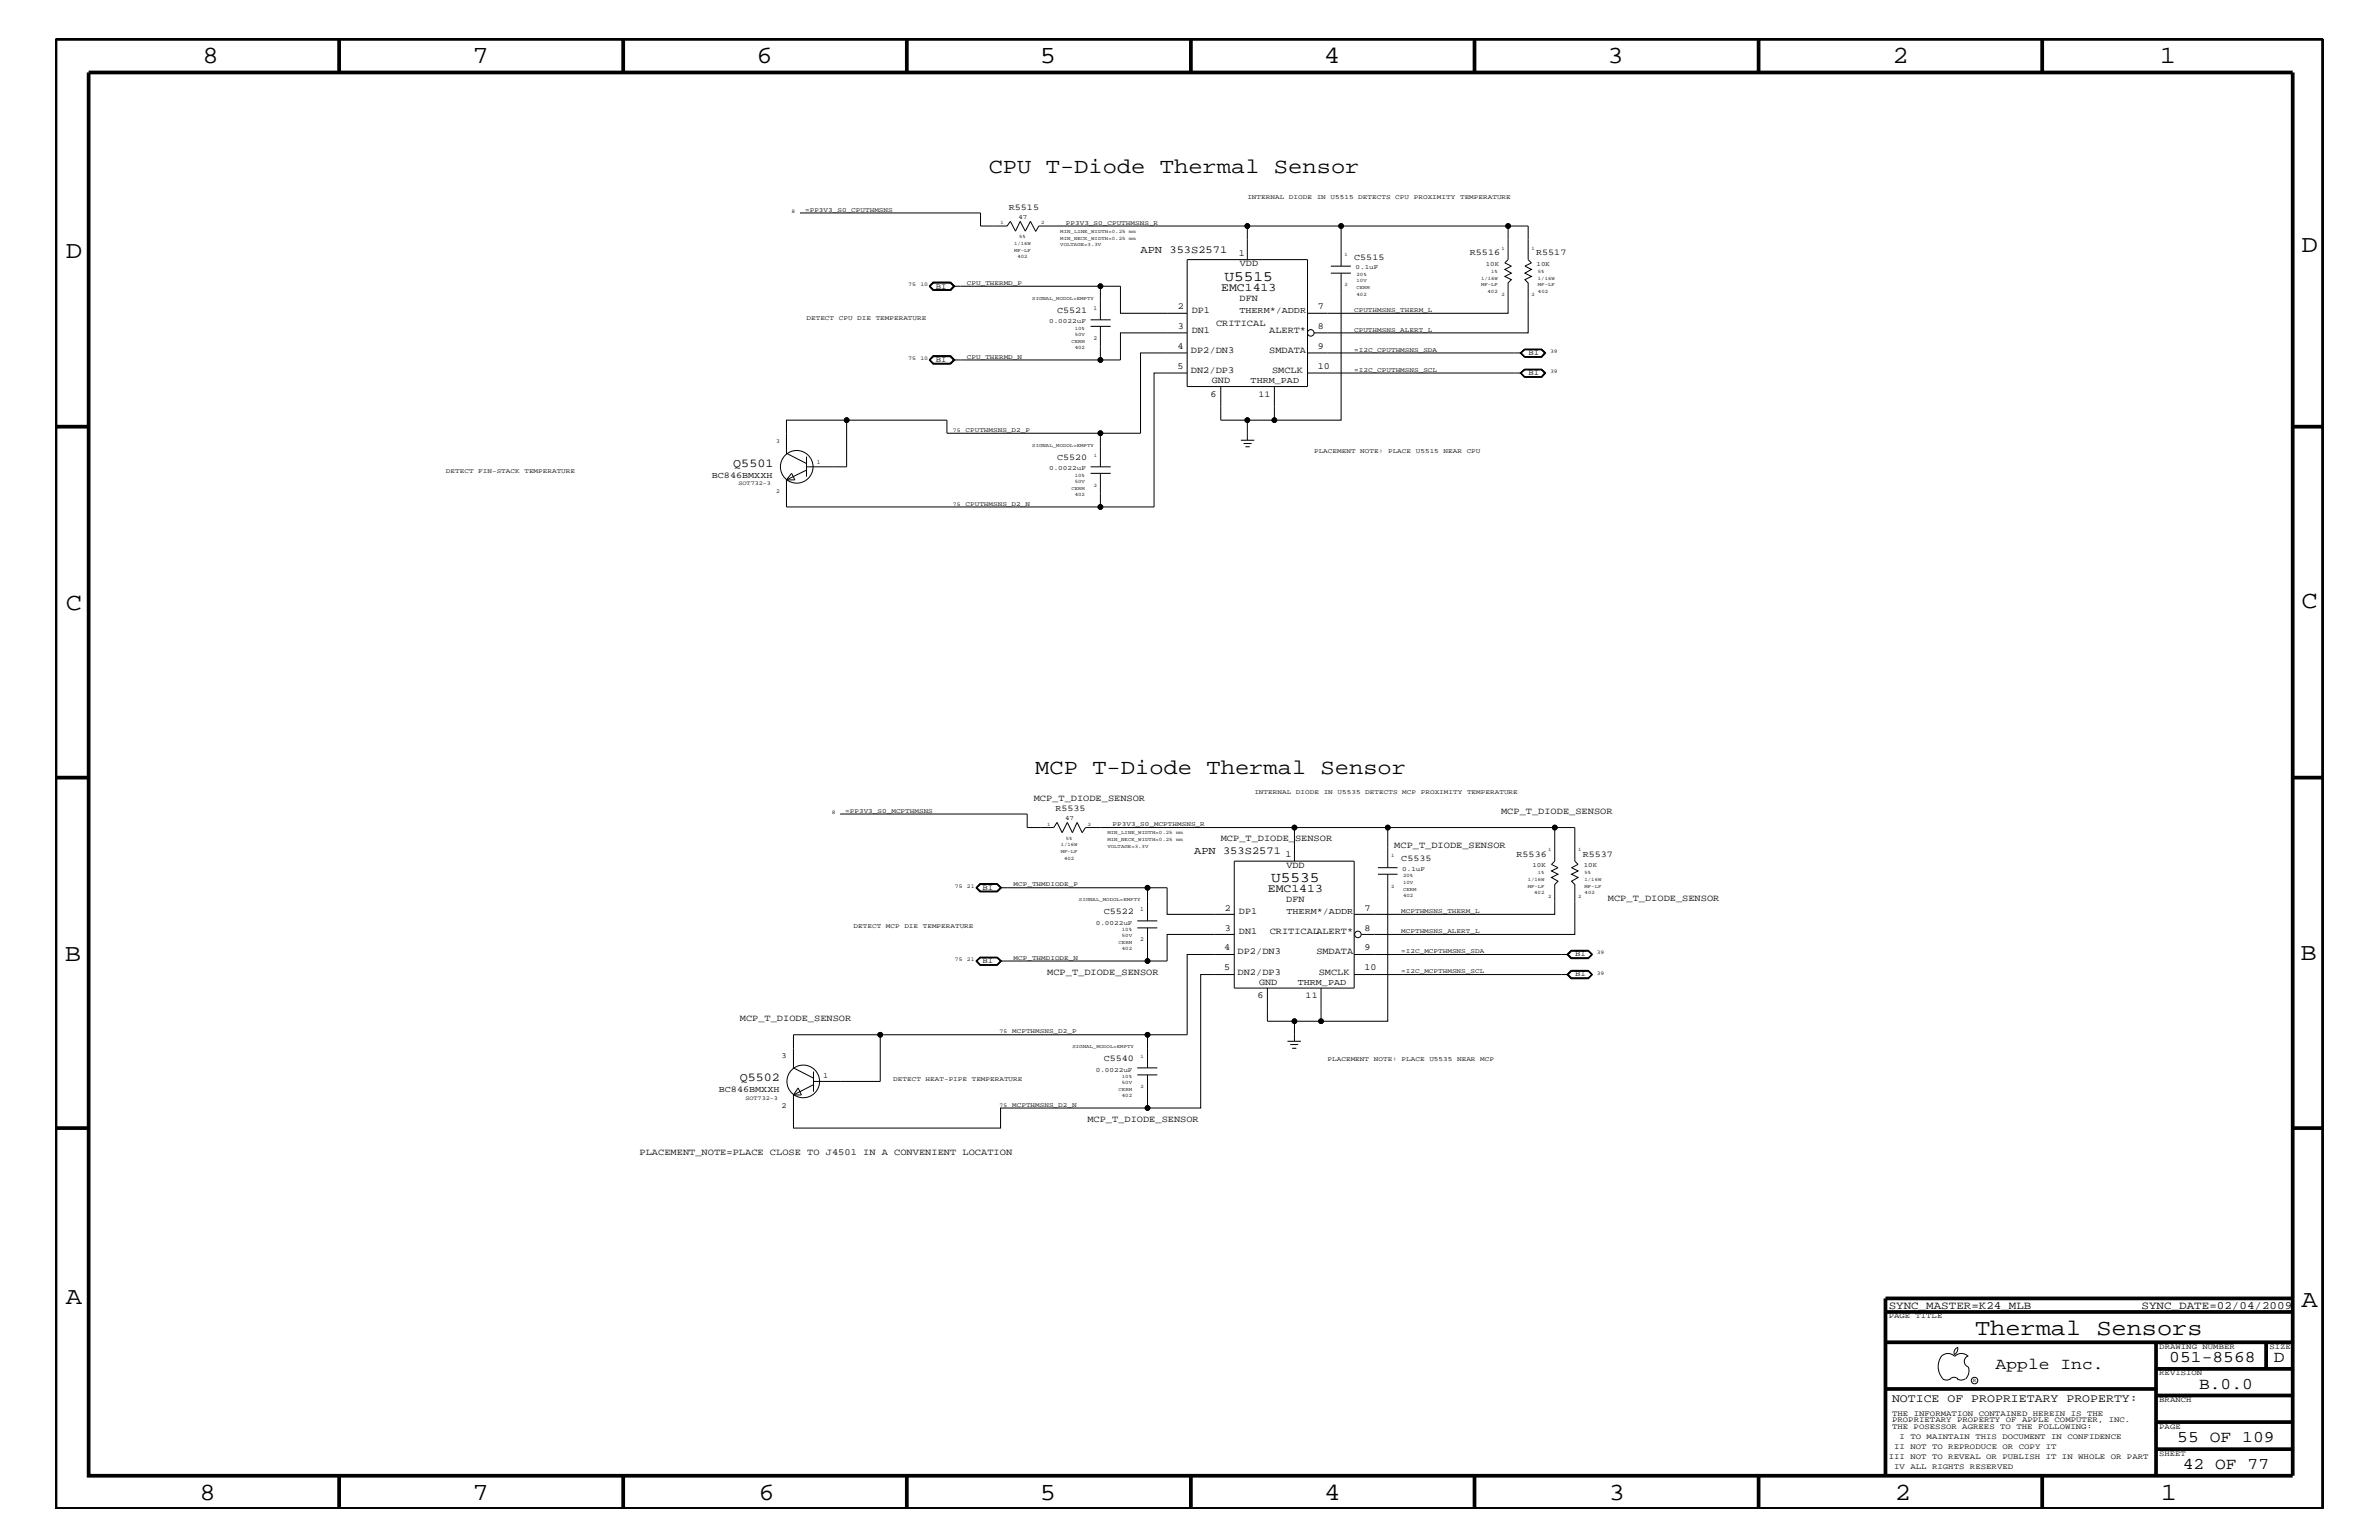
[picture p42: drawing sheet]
<svg xmlns="http://www.w3.org/2000/svg" width="432mm" height="279mm" viewBox="0 0 432 279" stroke-linecap="round" stroke-linejoin="round" font-family="sans-serif">
<defs><g id="words">
<g font-size="4.5">
<text x="36.7" y="11.5">8</text>
<text x="85.8" y="11.5">7</text>
<text x="137.3" y="11.5">6</text>
<text x="188.7" y="11.5">5</text>
<text x="240.3" y="11.5">4</text>
<text x="291.8" y="11.5">3</text>
<text x="343.5" y="11.5">2</text>
<text x="392" y="11.5">1</text>
<text x="11.9" y="46.8">D</text>
<text x="417.7" y="45.7">D</text>
<text x="11.9" y="110.6">C</text>
<text x="417.7" y="110.3">C</text>
<text x="11.8" y="174.3">B</text>
<text x="417.6" y="174.2">B</text>
<text x="11.9" y="236.7">A</text>
<text x="417.7" y="237.1">A</text>
<text x="36.2" y="272.1">8</text>
<text x="85.8" y="272.1">7</text>
<text x="137.7" y="272.1">6</text>
<text x="188.7" y="272.1">5</text>
<text x="240.4" y="272.1">4</text>
<text x="292" y="272.1">3</text>
<text x="343.9" y="272.1">2</text>
<text x="392.2" y="272.1">1</text>
</g>
<text font-size="4.1" x="358.5" y="242.3">Thermal Sensors</text>
<g font-size="3.9">
<text x="179.5" y="31.4">CPU T-Diode Thermal Sensor</text>
<text x="187.9" y="140.4">MCP T-Diode Thermal Sensor</text>
</g>
<g font-size="3">
<text x="362.2" y="248.4">Apple Inc.</text>
<text x="393.7" y="247.1">051-8568</text>
<text x="399.2" y="252">B.0.0</text>
<text x="412.7" y="247.1">D</text>
<text x="395.2" y="261.6">55 OF 109</text>
<text x="396.2" y="266.6">42 OF 77</text>
</g>
<g font-size="2.6">
<text x="222.2" y="51">U5515</text>
<text x="230.7" y="160">U5535</text>
</g>
<g font-size="2.2">
<text x="133.1" y="84.7">Q5501</text>
<text x="134.3" y="196.2">Q5502</text>
</g>
<g font-size="2.1">
<text x="221.7" y="52.8">EMC1413</text>
<text x="230.1" y="161.9">EMC1413</text>
<text x="343.4" y="254.4">NOTICE OF PROPRIETARY PROPERTY:</text>
</g>
<g font-size="2">
<text x="342.8" y="237.4">SYNC_MASTER=K24_MLB</text>
<text x="388.7" y="237.4">SYNC_DATE=02/04/2009</text>
</g>
<g font-size="1.9">
<text x="207" y="45.9">APN 353S2571</text>
<text x="216.7" y="155">APN 353S2571</text>
</g>
<g font-size="1.7">
<text x="224.9" y="46.5">1</text>
<text x="225" y="48.3">VDD</text>
<text x="213.8" y="59.7">3</text>
<text x="213.8" y="56.1">2</text>
<text x="216.3" y="56.8">DP1</text>
<text x="220.7" y="59.2">CRITICAL</text>
<text x="225" y="54.6">DFN</text>
<text x="239.2" y="59.7">8</text>
<text x="239.2" y="56.1">7</text>
<text x="213.7" y="63.4">4</text>
<text x="216.2" y="64">DP2/DN3</text>
<text x="216.3" y="60.4">DN1</text>
<text x="230.4" y="64">SMDATA</text>
<text x="230.4" y="60.4">ALERT*</text>
<text x="239.2" y="63.4">9</text>
<text x="213.7" y="67">5</text>
<text x="216.2" y="67.7">DN2/DP3</text>
<text x="219.7" y="72">6</text>
<text x="220" y="69.5">GND</text>
<text x="230.9" y="67.7">SMCLK</text>
<text x="239.2" y="67">10</text>
<text x="187.6" y="145.3">MCP_T_DIODE_SENSOR</text>
<text x="272.5" y="147.7">MCP_T_DIODE_SENSOR</text>
<text x="221.6" y="152.6">MCP_T_DIODE_SENSOR</text>
<text x="233.3" y="155.6">1</text>
<text x="253.1" y="153.8">MCP_T_DIODE_SENSOR</text>
<text x="233.5" y="157.4">VDD</text>
<text x="222.3" y="165.2">2</text>
<text x="224.9" y="165.9">DP1</text>
<text x="233.5" y="163.7">DFN</text>
<text x="247.6" y="165.2">7</text>
<text x="291.8" y="163.5">MCP_T_DIODE_SENSOR</text>
<text x="222.2" y="172.4">4</text>
<text x="222.3" y="168.9">3</text>
<text x="224.6" y="173.2">DP2/DN3</text>
<text x="224.9" y="169.5">DN1</text>
<text x="230.5" y="169.5">CRITICALALERT*</text>
<text x="238.9" y="173.2">SMDATA</text>
<text x="247.7" y="172.4">9</text>
<text x="247.7" y="168.9">8</text>
<text x="190.1" y="176.8">MCP_T_DIODE_SENSOR</text>
<text x="222.2" y="176.1">5</text>
<text x="224.6" y="176.8">DN2/DP3</text>
<text x="228.5" y="178.7">GND</text>
<text x="239.4" y="176.8">SMCLK</text>
<text x="247.7" y="176.1">10</text>
<text x="134.3" y="185.3">MCP_T_DIODE_SENSOR</text>
<text x="228.3" y="181">6</text>
<text x="197.4" y="203.5">MCP_T_DIODE_SENSOR</text>
<text x="116.1" y="209.6">PLACEMENT_NOTE=PLACE CLOSE TO J4501 IN A CONVENIENT LOCATION</text>
</g>
<g font-size="1.6">
<text x="183.1" y="38">R5515</text>
<text x="245.8" y="47.1">C5515</text>
<text x="266.8" y="46.3">R5516</text>
<text x="278.8" y="46.3">R5517</text>
<text x="191.9" y="56.8">C5521</text>
<text x="225" y="56.8">THERM*/ADDR</text>
<text x="227" y="69.5">THRM_PAD</text>
<text x="228.4" y="72">11</text>
<text x="191.9" y="83.5">C5520</text>
<text x="129.2" y="86.6">BC846BMXXH</text>
<text x="191.6" y="147.1">R5535</text>
<text x="275.3" y="155.5">R5536</text>
<text x="287.3" y="155.5">R5537</text>
<text x="254.3" y="156.2">C5535</text>
<text x="200.3" y="165.9">C5522</text>
<text x="233.5" y="165.9">THERM*/ADDR</text>
<text x="235.5" y="178.7">THRM_PAD</text>
<text x="237" y="181">11</text>
<text x="200.3" y="192.6">C5540</text>
<text x="130.5" y="198.1">BC846BMXXH</text>
</g>
<g font-size="1.4">
<text x="169.8" y="52.4">BI</text>
<text x="169.8" y="65.6">BI</text>
<text x="277.5" y="64.5">BI</text>
<text x="277.5" y="68.1">BI</text>
<text x="178.3" y="161.4">BI</text>
<text x="285.9" y="173.5">BI</text>
<text x="178.3" y="174.8">BI</text>
<text x="285.9" y="177.2">BI</text>
<text x="141.8" y="192">3</text>
<text x="149.4" y="195.6">1</text>
<text x="141.8" y="201">2</text>
<text x="342.8" y="239.2">PAGE TITLE</text>
<text x="391.9" y="244.7">DRAWING NUMBER</text>
<text x="411.9" y="244.7">SIZE</text>
<text x="391.9" y="249.5">REVISION</text>
<text x="343.4" y="256.8">THE INFORMATION CONTAINED HEREIN IS THE</text>
<text x="391.9" y="254.4">BRANCH</text>
<text x="343.4" y="259.3">THE POSESSOR AGREES TO THE FOLLOWING:</text>
<text x="343.4" y="258">PROPRIETARY PROPERTY OF APPLE COMPUTER, INC.</text>
<text x="343.8" y="262.9">II NOT TO REPRODUCE OR COPY IT</text>
<text x="344.8" y="261.1">I TO MAINTAIN THIS DOCUMENT IN CONFIDENCE</text>
<text x="391.9" y="259.3">PAGE</text>
<text x="342.8" y="264.7">III NOT TO REVEAL OR PUBLISH IT IN WHOLE OR PART</text>
<text x="343.8" y="266.6">IV ALL RIGHTS RESERVED</text>
<text x="391.9" y="264.1">SHEET</text>
</g>
<g font-size="1.2">
<text x="146.1" y="38.4">=PP3V3_S0_CPUTHMSNS</text>
<text x="184.9" y="39.7">47</text>
<text x="193.5" y="40.8">PP3V3_S0_CPUTHMSNS_R</text>
<text x="226.4" y="36.2">INTERNAL</text>
<text x="234" y="36.2">DIODE</text>
<text x="239" y="36.2">IN</text>
<text x="241.5" y="36.2">U5515</text>
<text x="246.5" y="36.2">DETECTS</text>
<text x="253.3" y="36.2">CPU</text>
<text x="256.6" y="36.2">PROXIMITY</text>
<text x="265" y="36.2">TEMPERATURE</text>
<text x="175.5" y="51.7">CPU_THERMD_P</text>
<text x="246" y="48.9">0.1uF</text>
<text x="269.7" y="48.2">10K</text>
<text x="278.9" y="48.2">10K</text>
<text x="146.4" y="58">DETECT</text>
<text x="152.2" y="58">CPU</text>
<text x="155.6" y="58">DIE</text>
<text x="158.9" y="58">TEMPERATURE</text>
<text x="190.4" y="58.6">0.0022uF</text>
<text x="245.8" y="56.6">CPUTHMSNS_THERM_L</text>
<text x="175.5" y="65.1">CPU_THERMD_N</text>
<text x="245.8" y="63.9">=I2C_CPUTHMSNS_SDA</text>
<text x="245.8" y="60.2">CPUTHMSNS_ALERT_L</text>
<text x="245.8" y="67.5">=I2C_CPUTHMSNS_SCL</text>
<text x="175.3" y="78.3">CPUTHMSNS_D2_P</text>
<text x="238.5" y="82.2">PLACEMENT</text>
<text x="246.9" y="82.2">NOTE:</text>
<text x="251.9" y="82.2">PLACE</text>
<text x="257" y="82.2">U5515</text>
<text x="262" y="82.2">NEAR</text>
<text x="266.2" y="82.2">CPU</text>
<text x="80.9" y="85.9">DETECT</text>
<text x="86.8" y="85.9">FIN-STACK</text>
<text x="95.2" y="85.9">TEMPERATURE</text>
<text x="190.4" y="85.3">0.0022uF</text>
<text x="175.3" y="91.7">CPUTHMSNS_D2_N</text>
<text x="153.4" y="147.5">=PP3V3_S0_MCPTHMSNS</text>
<text x="193.3" y="148.8">47</text>
<text x="201.9" y="149.9">PP3V3_S0_MCPTHMSNS_R</text>
<text x="227.7" y="144">INTERNAL</text>
<text x="235.2" y="144">DIODE</text>
<text x="240.3" y="144">IN</text>
<text x="242.8" y="144">U5535</text>
<text x="247.8" y="144">DETECTS</text>
<text x="254.5" y="144">MCP</text>
<text x="257.9" y="144">PROXIMITY</text>
<text x="266.3" y="144">TEMPERATURE</text>
<text x="184" y="160.8">MCP_THMDIODE_P</text>
<text x="254.5" y="158">0.1uF</text>
<text x="278.1" y="157.3">10K</text>
<text x="287.4" y="157.3">10K</text>
<text x="198.9" y="167.8">0.0022uF</text>
<text x="254.3" y="165.6">MCPTHMSNS_THERM_L</text>
<text x="154.9" y="168.3">DETECT</text>
<text x="160.8" y="168.3">MCP</text>
<text x="164.1" y="168.3">DIE</text>
<text x="167.5" y="168.3">TEMPERATURE</text>
<text x="254.3" y="172.9">=I2C_MCPTHMSNS_SDA</text>
<text x="254.3" y="169.3">MCPTHMSNS_ALERT_L</text>
<text x="184" y="174.2">MCP_THMDIODE_N</text>
<text x="254.3" y="176.6">=I2C_MCPTHMSNS_SCL</text>
<text x="183.7" y="187.5">MCPTHMSNS_D2_P</text>
<text x="162.1" y="196.2">DETECT</text>
<text x="168" y="196.2">HEAT-PIPE</text>
<text x="176.4" y="196.2">TEMPERATURE</text>
<text x="198.9" y="194.4">0.0022uF</text>
<text x="241" y="192.6">PLACEMENT</text>
<text x="249.4" y="192.6">NOTE:</text>
<text x="254.4" y="192.6">PLACE</text>
<text x="259.4" y="192.6">U5535</text>
<text x="264.5" y="192.6">NEAR</text>
<text x="268.7" y="192.6">MCP</text>
<text x="183.7" y="200.9">MCPTHMSNS_D2_N</text>
</g>
<g font-size="1.1">
<text x="198.5" y="56.2">1</text>
<text x="198.5" y="61.7">2</text>
<text x="140.9" y="80.5">3</text>
<text x="134" y="88.1">SOT732-3</text>
<text x="140.9" y="89.5">2</text>
<text x="148.3" y="84.1">1</text>
<text x="206.9" y="165.3">1</text>
<text x="206.9" y="170.7">2</text>
<text x="135.3" y="199.6">SOT732-3</text>
</g>
<g font-size="1">
<text x="143.7" y="38.6">8</text>
<text x="164.8" y="51.9">75</text>
<text x="167" y="51.9">10</text>
<text x="164.8" y="65.3">75</text>
<text x="167" y="65.3">10</text>
<text x="281.3" y="64">39</text>
<text x="281.3" y="67.7">39</text>
<text x="173" y="78.3">75</text>
<text x="173" y="91.7">75</text>
<text x="151" y="147.7">8</text>
<text x="173.3" y="161.1">75</text>
<text x="175.5" y="161.1">21</text>
<text x="289.8" y="173.2">39</text>
<text x="173.3" y="174.4">75</text>
<text x="175.5" y="174.4">21</text>
<text x="289.8" y="176.8">39</text>
<text x="181.4" y="187.5">75</text>
<text x="181.4" y="200.9">75</text>
<text x="358.1" y="250.7">R</text>
</g>
<g font-size=".9">
<text x="181.6" y="40.7">1</text>
<text x="189" y="40.7">2</text>
<text x="184.1" y="44.4">1/16W</text>
<text x="184.1" y="45.7">MF-LF</text>
<text x="184.7" y="46.8">402</text>
<text x="185" y="43.2">5%</text>
<text x="192.4" y="43.5">MIN_NECK_WIDTH=0.25 mm</text>
<text x="192.4" y="44.6">VOLTAGE=3.3V</text>
<text x="192.4" y="42.3">MIN_LINE_WIDTH=0.25 mm</text>
<text x="244" y="46.5">1</text>
<text x="272.5" y="45.3">1</text>
<text x="278" y="45.3">1</text>
<text x="244" y="51.9">2</text>
<text x="246.2" y="51.3">10V</text>
<text x="246.2" y="52.4">CERM</text>
<text x="246.2" y="53.6">402</text>
<text x="246.2" y="50.2">20%</text>
<text x="268.8" y="50.7">1/16W</text>
<text x="268.8" y="51.9">MF-LF</text>
<text x="270" y="53.2">402</text>
<text x="270.7" y="49.6">1%</text>
<text x="272.5" y="53.8">2</text>
<text x="278" y="53.8">2</text>
<text x="279.1" y="53.2">402</text>
<text x="279.1" y="50.7">1/16W</text>
<text x="279.1" y="49.6">5%</text>
<text x="279.1" y="51.9">MF-LF</text>
<text x="187.4" y="54.4">SIGNAL_MODOL=EMPTY</text>
<text x="195.1" y="59.8">10%</text>
<text x="194.5" y="62.2">CERM</text>
<text x="195.1" y="60.9">50V</text>
<text x="195.1" y="63.4">402</text>
<text x="187.4" y="81.1">SIGNAL_MODOL=EMPTY</text>
<text x="198.5" y="82.8">1</text>
<text x="194.5" y="88.8">CERM</text>
<text x="195.1" y="87.6">50V</text>
<text x="195.1" y="86.5">10%</text>
<text x="198.5" y="88.3">2</text>
<text x="195.1" y="90">402</text>
<text x="190.1" y="149.8">1</text>
<text x="197.4" y="149.8">2</text>
<text x="192.5" y="154.7">MF-LF</text>
<text x="192.5" y="153.5">1/16W</text>
<text x="193.1" y="156">402</text>
<text x="193.5" y="152.3">5%</text>
<text x="201" y="151.3">MIN_LINE_WIDTH=0.25 mm</text>
<text x="201" y="152.6">MIN_NECK_WIDTH=0.25 mm</text>
<text x="201" y="153.8">VOLTAGE=3.3V</text>
<text x="252.5" y="155.6">1</text>
<text x="281" y="154.4">1</text>
<text x="286.4" y="154.4">1</text>
<text x="252.5" y="161.1">2</text>
<text x="254.7" y="160.3">10V</text>
<text x="254.7" y="161.6">CERM</text>
<text x="254.7" y="159.2">20%</text>
<text x="277.3" y="161.1">MF-LF</text>
<text x="277.3" y="159.9">1/16W</text>
<text x="279.1" y="158.6">1%</text>
<text x="287.6" y="161.1">MF-LF</text>
<text x="287.6" y="158.6">5%</text>
<text x="287.6" y="159.9">1/16W</text>
<text x="195.8" y="163.5">SIGNAL_MODOL=EMPTY</text>
<text x="254.7" y="162.8">402</text>
<text x="278.5" y="162.2">402</text>
<text x="281" y="162.8">2</text>
<text x="286.4" y="162.8">2</text>
<text x="287.6" y="162.2">402</text>
<text x="203" y="171.2">CERM</text>
<text x="203.6" y="172.4">402</text>
<text x="203.6" y="170">50V</text>
<text x="203.6" y="168.9">10%</text>
<text x="194.6" y="190.2">SIGNAL_MODOL=EMPTY</text>
<text x="207" y="192">1</text>
<text x="203" y="197.9">CERM</text>
<text x="203.6" y="196.7">50V</text>
<text x="203.6" y="195.6">10%</text>
<text x="207" y="197.4">2</text>
<text x="203.6" y="199.1">402</text>
</g>
</g></defs>
<g fill="none" stroke="#000" stroke-width=".18">
<path d="M145.2 38.6h32.8v2.4h4.8l.6-.8 .9 1.7 .9-1.7 .9 1.7 .9-1.7 1 1.7M168.7 51.9l.7-.6h3.2l.6 .6-.6 .8M168.7 51.9l.7 .8h3.2M168.7 51.9l.6-.7h3.3l.7 .7-.7 .8M168.7 51.9l.6 .8h3.3M168.7 51.9l.7-.6h3.1l.6 .6-.6 .7h-3.1zM168.8 51.9l.6-.6h3.1l.6 .6-.6 .6h-3.1zM173.1 51.9h30.3v4.9h12.1M198 59.2h3.6M198 58h3.6M199.7 59.2v6.1h3.7v-4.9h12.1M199.7 51.9v6.1"/>
<path d="M215.5 47.1h21.8v23h-21.8zM226.4 41h-37.8l-.6 1M237.3 56.8h36.4v-5.5l.6-.6-1.2-.5 1.2-.6-1.2-.7 1.2-.6-1.2-.6 .6-.6v-6.1h3.7v6.1l.6 .6-1.2 .6 1.2 .6-1.2 .7 1.2 .6-1.2 .5 .6 .6v9.1h-38.9M241.6 49.6h3.6M241.6 48.3h3.6M243.4 49.6v26.6h-12.1M243.4 41h-17v6.1M243.4 41v7.3M243.4 41h30.3M153.7 76.2v8.5h-7.3M169.4 64.7h3.1l.6 .6-.6 .6h-3.1l-.6-.6zM169.4 64.6h3.1l.6 .7-.6 .7h-3.1l-.7-.7z"/>
<path d="M172.6 64.5h-3.2l-.7 .8M172.6 64.5l.6 .8-.6 .7h-3.2l-.7-.7M172.6 64.5h-3.3l-.6 .8M172.6 64.5l.7 .8-.7 .8h-3.3l-.6-.8M173.1 65.3h26.6M199.7 78.6v6.1M215.5 64h-8.5v14.6h-35.1v-2.4h-29.2v6l3.7 1.9M215.5 67.7h-6v24.3h-9.8v-6.1M221.6 70.1v6.1h4.8M225.2 79.9h2.5M226.4 76.2v3.7M231.3 70.1v6.1h-4.9"/>
<path d="M237.3 67.7h38.8M237.3 64h38.8M276 67.7l.7-.6h3.1l.6 .6-.6 .7h-3.1zM276 64l.7-.6h3.1l.6 .6-.6 .7h-3.1zM276.1 67.7l.7-.6h2.9l.6 .6-.6 .7h-2.9zM276.1 64l.7-.6h2.9l.6 .6-.6 .7h-2.9zM276.7 67h3.1l.7 .7-.7 .7h-3.1M276.7 67h3.1l.8 .7-.8 .7h-3.1M276.7 67l-.8 .7 .8 .7M276.7 67l-.7 .7 .7 .7M276.7 63.4h3.1l.7 .6-.7 .8h-3.1M276.7 63.4h3.1l.8 .6-.8 .8h-3.1"/>
<path d="M276.7 63.4l-.8 .6 .8 .8M276.7 63.4l-.7 .6 .7 .8M146.4 85.3l-3.7 1.8 1-1.2 .6 1.2h-1.6v4.9h57M146.4 82.8v3.7M198 84.7h3.6M198 85.9h3.6M225.7 80.5h1.5M226.1 81.1h.7M152.5 147.7h33.9v2.4h4.9l.6-.9 .9 1.9 .9-1.9 .9 1.9 .9-1.9 .9 1.9 .6-1h38M224 156.2h21.8v23.1h-21.8zM250.1 158.6h3.6M250.1 157.4h3.6"/>
<path d="M251.9 158.6v26.7h-12.1M251.9 150.1h-16.9v6.1M251.9 150.1v7.3M251.9 150.1h30.3M177.1 161.1l.8-.8h3.1l.8 .8-.8 .7h-3.1zM177.3 161.1l.7-.6h2.9l.7 .6-.7 .6h-2.9zM177.3 161.1l.6 .6h3.1M177.3 174.4l.7-.6h2.9l.7 .6-.7 .6h-2.9zM177.3 174.4l.6-.6h3.1l.6 .6-.6 .6h-3.1zM181 160.4h-3.1l-.6 .7M181 160.4h-3.1l-.7 .7 .7 .6h3.1M181 160.4l.7 .7-.7 .6"/>
<path d="M181 160.4l.6 .7-.6 .6M181 173.7h-3.1l-.7 .7 .7 .7h3.1M181 173.7h-3.1l-.8 .7 .8 .7h3.1M181 173.7l.8 .7-.8 .7M181 173.7l.7 .7-.7 .7M181.6 161.1h30.2v4.8h12.2M181.6 174.4h26.7M206.4 168.3h3.7M206.4 167.1h3.7M208.3 168.3v6.1h3.5v-4.9h12.2M208.3 161.1v6M224 176.8h-6.1v24.2h-9.6"/>
<path d="M224 173.2h-8.5v14.5h-7.2M230 179.3v6h5M239.8 179.3v6h-4.8M245.8 165.9h36.4v-5.4l.6-.6-1.2-.7 1.2-.6-1.2-.6 1.2-.6-1.2-.6 .6-.6v-6.1h3.6v6.1l.6 .6-1.2 .6 1.2 .6-1.2 .6 1.2 .6-1.2 .7 .6 .6v9h-38.7M245.8 173.2h38.8M245.8 176.8h38.8M284.4 173.2l.8-.8h3.1l.8 .8-.8 .7h-3.1zM284.4 176.8l.8-.7h3.1l.8 .7-.8 .8h-3.1zM284.6 173.2l.6-.6h3.1l.6 .6-.6 .6h-3.1zM284.6 176.8l.6-.6h3.1l.6 .6-.6 .6h-3.1zM285.2 172.5h3.1l.7 .7-.7 .6h-3.1M285.2 172.5l-.7 .7 .7 .6"/>
<path d="M285.2 172.5l-.6 .7 .6 .6M285.2 176.1h3.1l.7 .7-.7 .7h-3.1M285.2 176.1l-.7 .7 .7 .7M285.2 176.1l-.6 .7 .6 .7M147.7 194.4v3.7M159.8 187.7h-15.8v6l3.7 1.9M206.4 195h3.7M206.4 193.7h3.7M208.3 195v6h-26.7v3.7h-37.6v-6h1.5l-.6-1.3-.9 1.3 3.7-1.9M208.3 187.7h-48.5v8.5h-12.1M208.3 187.7v6M233.7 188.9h2.4"/>
<path d="M234.2 189.5h1.4M234.5 190.2h.8M235 185.3v3.6M352.3 246.1a1.69 1.69 0 0 1 2.5 0 1.72 1.72 0 0 1 2.4 0M352.4 246a3.2 3.2 0 0 0 .4 4.3l.8 .1 .4-.2M354 250.2l.7-.3 .7 .3M355.2 250.2l.7 .2 .7-.2M355.3 244.4v.3a1.18 1.18 0 0 1-.6 1.1M355.4 244.4a.99 .99 0 0 0-.6 1.4M357.2 246a1.04 1.04 0 0 0-.7 1 1.04 1.04 0 0 0 .7 1M357.3 248l.1 .7a2.11 2.11 0 0 1-.6 1.5"/>
<circle cx="199.7" cy="51.9" r=".42"/>
<circle cx="226.4" cy="41" r=".42"/>
<circle cx="243.4" cy="41" r=".42"/>
<circle cx="273.7" cy="41" r=".42"/>
<circle cx="153.7" cy="76.2" r=".42"/>
<circle cx="199.7" cy="65.3" r=".42"/>
<circle cx="199.7" cy="78.6" r=".42"/>
<circle cx="226.4" cy="76.2" r=".42"/>
<circle cx="231.3" cy="76.2" r=".42"/>
<circle cx="237.9" cy="60.4" r=".59"/>
<circle cx="144.6" cy="84.7" r="2.96"/>
<circle cx="199.7" cy="92" r=".42"/>
<circle cx="234.9" cy="150.1" r=".42"/>
<circle cx="251.9" cy="150.1" r=".42"/>
<circle cx="282.2" cy="150.1" r=".42"/>
<circle cx="208.3" cy="174.4" r=".42"/>
<circle cx="208.3" cy="161.1" r=".42"/>
<circle cx="246.5" cy="169.5" r=".59"/>
<circle cx="145.8" cy="196.2" r="2.96"/>
<circle cx="159.8" cy="187.7" r=".42"/>
<circle cx="208.3" cy="187.7" r=".42"/>
<circle cx="234.9" cy="185.3" r=".42"/>
<circle cx="239.8" cy="185.3" r=".42"/>
<circle cx="208.3" cy="201" r=".42"/>
<circle cx="358.4" cy="250.5" r=".59"/>
</g>
<g fill="none" stroke="#000" stroke-width=".68" stroke-linecap="butt">
<path d="M10.1 7.1h411.5v266.7h-411.5zM16.1 13.2h400v254.5h-400zM61.6 7.1v6.1M113.1 7.1v6.1M164.6 7.1v6.1M216.2 7.1v6.1M267.6 7.1v6.1M319.2 7.1v6.1M370.7 7.1v6.1M10.1 77.4h6M416.1 77.4h5.5M10.1 141.1h6"/>
<path d="M416.1 141.1h5.5M10.1 204.7h6M416.1 204.7h5.5M342.2 238h73.9M416.1 235.6h-73.9v32.1M342.2 243.5h73.9M342.2 252h49.1M391.3 243.5v24.2M391.3 258h24.8M391.3 253.2h24.8M391.3 248.4h24.8M411.3 243.5v4.9"/>
<path d="M61.6 267.7v6.1M113.1 267.7v6.1M164.6 267.7v6.1M216.2 268v5.8M267.6 267.7v6.1M319.2 267.7v6.1M370.7 267.7v6.1M391.3 262.9h24.8"/>
</g>
<g fill="#000">
<circle cx="199.7" cy="51.9" r=".42"/>
<circle cx="226.4" cy="41" r=".42"/>
<circle cx="243.4" cy="41" r=".42"/>
<circle cx="273.7" cy="41" r=".42"/>
<circle cx="153.7" cy="76.2" r=".42"/>
<circle cx="199.7" cy="65.3" r=".42"/>
<circle cx="199.7" cy="78.6" r=".42"/>
<circle cx="226.4" cy="76.2" r=".42"/>
<circle cx="231.3" cy="76.2" r=".42"/>
<circle cx="199.7" cy="92" r=".42"/>
<circle cx="234.9" cy="150.1" r=".42"/>
<circle cx="251.9" cy="150.1" r=".42"/>
<circle cx="282.2" cy="150.1" r=".42"/>
<circle cx="208.3" cy="174.4" r=".42"/>
<circle cx="208.3" cy="161.1" r=".42"/>
<circle cx="159.8" cy="187.7" r=".42"/>
<circle cx="208.3" cy="187.7" r=".42"/>
<circle cx="234.9" cy="185.3" r=".42"/>
<circle cx="239.8" cy="185.3" r=".42"/>
<circle cx="208.3" cy="201" r=".42"/>
</g>
<use href="#words"/>
</svg>
